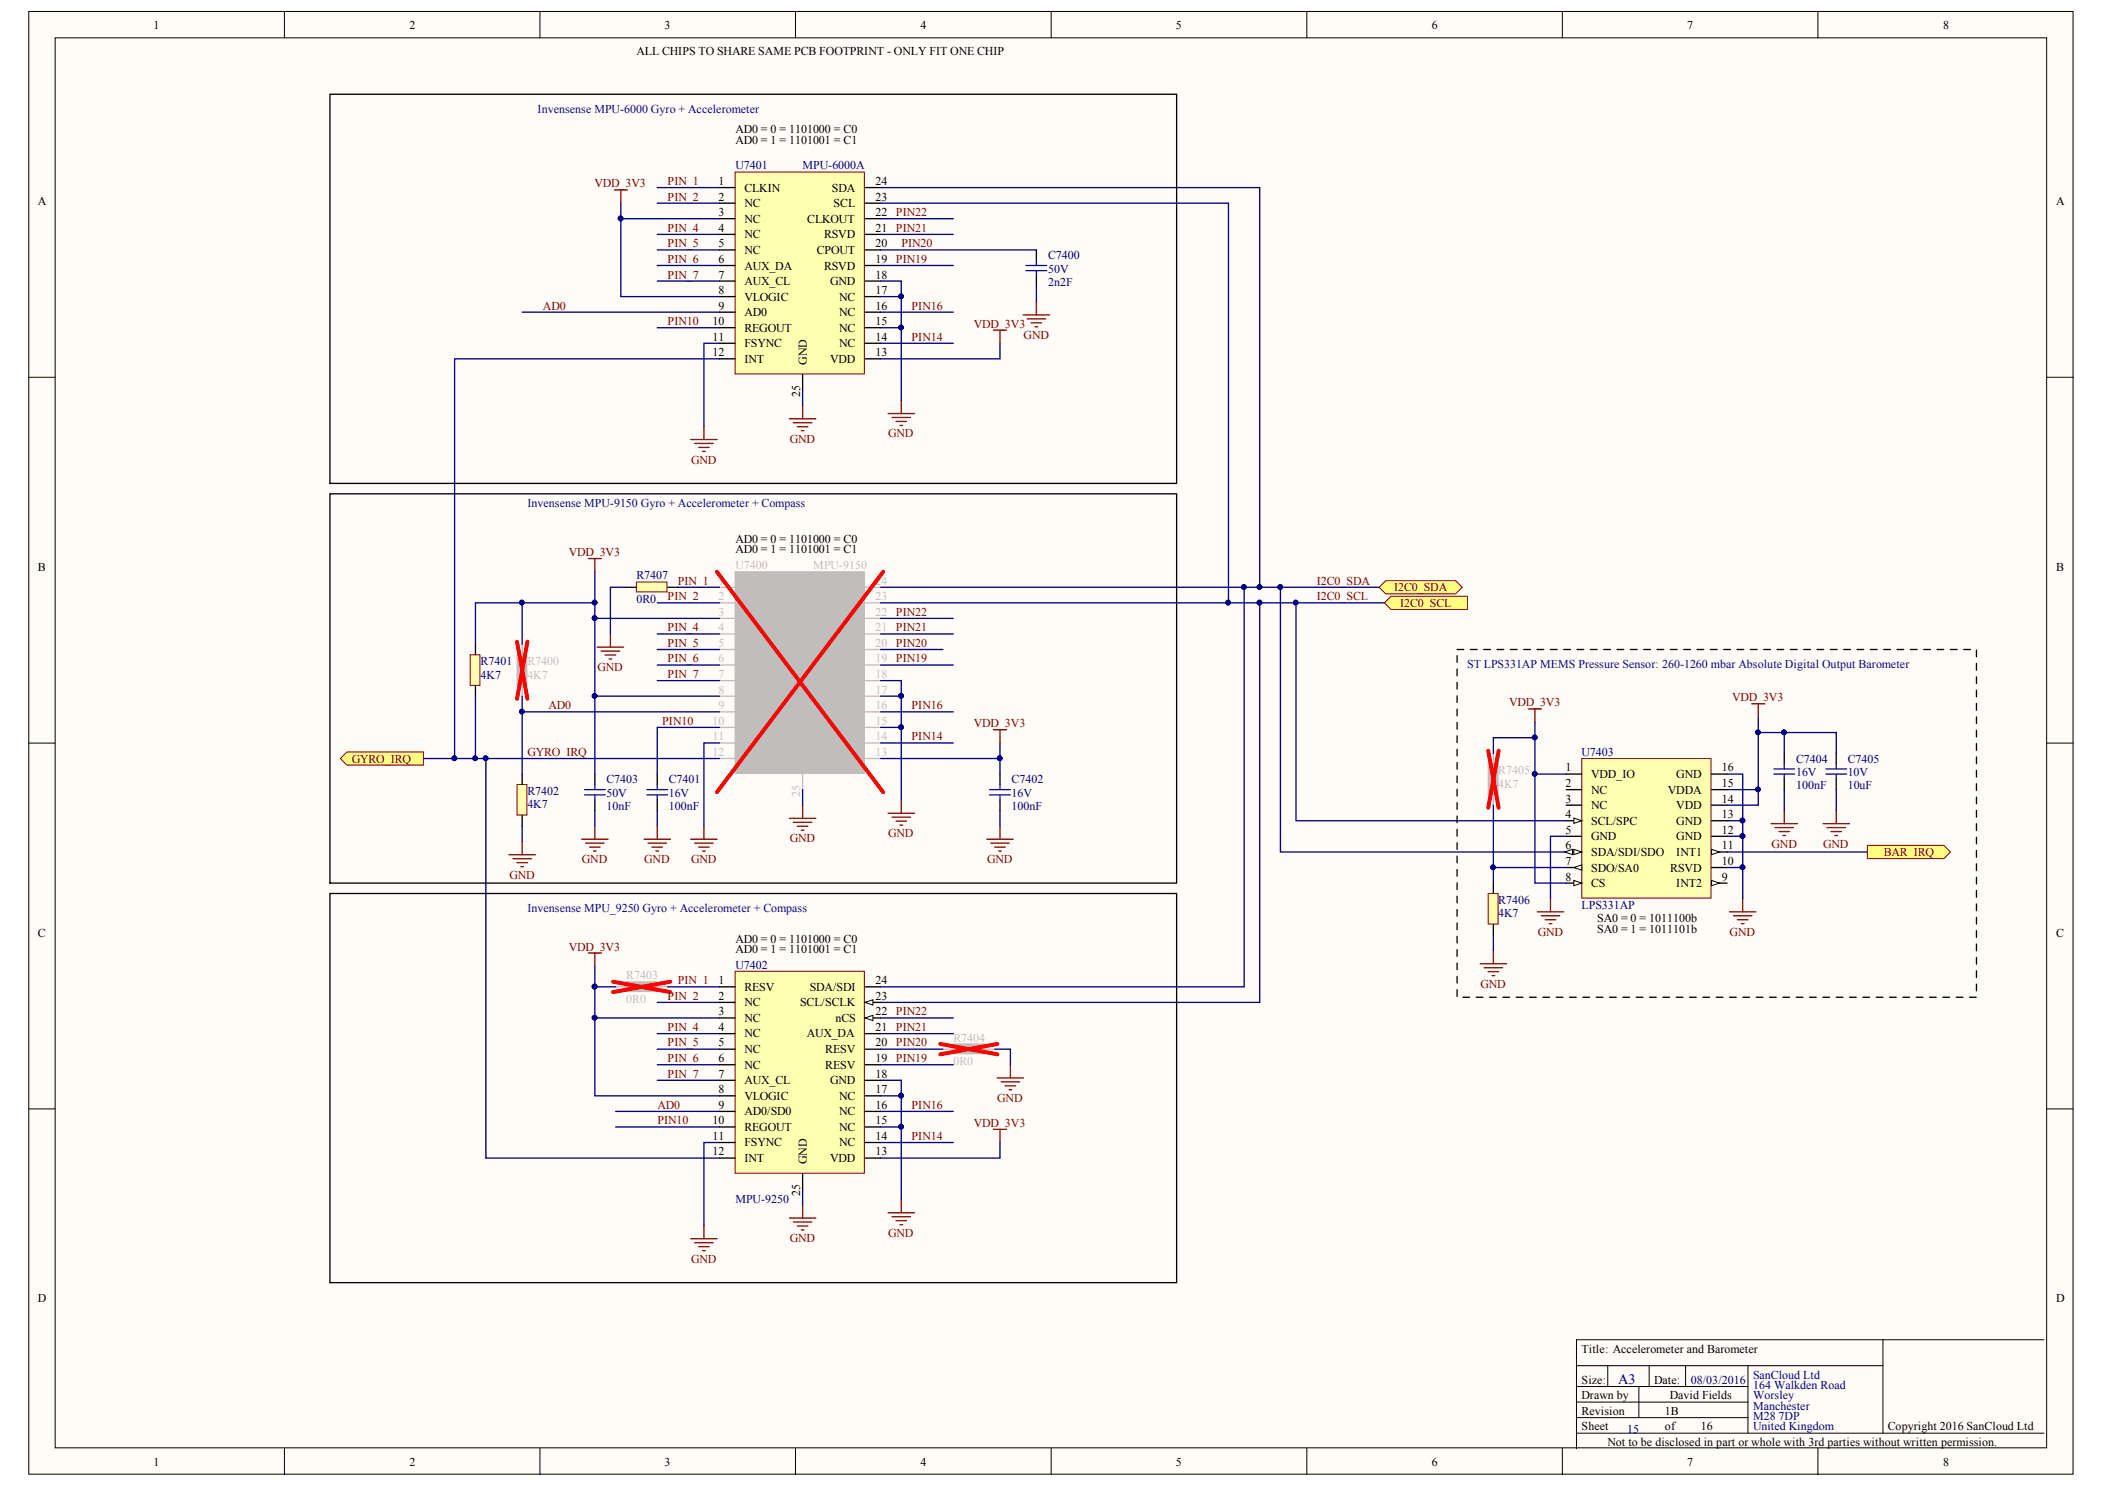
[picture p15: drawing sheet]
<svg xmlns="http://www.w3.org/2000/svg" width="297mm" height="210mm" viewBox="0 0 297 210" stroke-linecap="round" stroke-linejoin="round" font-family="sans-serif">
<defs><g id="words">
<text font-size="2" fill="#000080" x="228.3" y="195.2">A3</text>
<g font-size="1.7">
<text x="21.7" y="4.1">1</text>
<text x="57.8" y="4.1">2</text>
<text x="93.8" y="4.1">3</text>
<text x="129.9" y="4.1">4</text>
<text x="165.9" y="4.1">5</text>
<text x="202" y="4.1">6</text>
<text x="238.1" y="4.1">7</text>
<text x="274.2" y="4.1">8</text>
<text x="89.8" y="7.8">ALL CHIPS TO SHARE SAME PCB FOOTPRINT - ONLY FIT ONE CHIP</text>
<text x="103.8" y="18.8">AD0 = 0 = 1101000 = C0</text>
<text x="103.8" y="20.3">AD0 = 1 = 1101001 = C1</text>
<text x="5.3" y="28.9">A</text>
<text x="101.4" y="26.1">1</text>
<text x="101.4" y="28.3">2</text>
<text x="105" y="27">CLKIN</text>
<text x="105" y="29.2">NC</text>
<text x="117.4" y="27">SDA</text>
<text x="117.6" y="29.2">SCL</text>
<text x="123.6" y="28.3">23</text>
<text x="123.6" y="26.1">24</text>
<text x="290.2" y="28.9">A</text>
<text x="101.4" y="30.5">3</text>
<text x="101.4" y="32.7">4</text>
<text x="101.4" y="34.9">5</text>
<text x="105" y="31.4">NC</text>
<text x="105" y="33.6">NC</text>
<text x="105" y="35.8">NC</text>
<text x="113.9" y="31.4">CLKOUT</text>
<text x="115.3" y="35.8">CPOUT</text>
<text x="116.3" y="33.6">RSVD</text>
<text x="123.6" y="34.9">20</text>
<text x="123.6" y="32.7">21</text>
<text x="123.6" y="30.5">22</text>
<text x="101.4" y="37.1">6</text>
<text x="101.4" y="39.3">7</text>
<text x="101.4" y="41.5">8</text>
<text x="105" y="38">AUX_DA</text>
<text x="105" y="40.2">AUX_CL</text>
<text x="116.3" y="38">RSVD</text>
<text x="117.1" y="40.2">GND</text>
<text x="123.6" y="41.5">17</text>
<text x="123.6" y="39.3">18</text>
<text x="123.6" y="37.1">19</text>
<text x="100.6" y="45.9">10</text>
<text x="101.4" y="43.7">9</text>
<text x="105" y="42.4">VLOGIC</text>
<text x="105" y="44.6">AD0</text>
<text x="105" y="46.8">REGOUT</text>
<text x="118.4" y="46.8">NC</text>
<text x="118.4" y="44.6">NC</text>
<text x="118.4" y="42.4">NC</text>
<text x="123.6" y="45.9">15</text>
<text x="123.6" y="43.7">16</text>
<text x="100.6" y="48.1">11</text>
<text x="100.6" y="50.3">12</text>
<text x="105" y="49">FSYNC</text>
<text x="105" y="51.2">INT</text>
<text x="113.8" y="51.5" transform="rotate(-90 113.8 51.5)">GND</text>
<text x="117.1" y="51.2">VDD</text>
<text x="118.4" y="49">NC</text>
<text x="123.6" y="50.3">13</text>
<text x="123.6" y="48.1">14</text>
<text x="112.9" y="56" transform="rotate(-90 112.9 56)">25</text>
<text x="103.8" y="76.6">AD0 = 0 = 1101000 = C0</text>
<text x="5.3" y="80.5">B</text>
<text x="103.8" y="78.1">AD0 = 1 = 1101001 = C1</text>
<text x="290.2" y="80.5">B</text>
<text x="220.9" y="108.8">1</text>
<text x="220.9" y="111">2</text>
<text x="220.9" y="113.2">3</text>
<text x="224.5" y="109.8">VDD_IO</text>
<text x="224.5" y="112">NC</text>
<text x="235.4" y="112">VDDA</text>
<text x="236.5" y="109.8">GND</text>
<text x="243" y="113.2">14</text>
<text x="243" y="111">15</text>
<text x="243" y="108.8">16</text>
<text x="220.9" y="115.4">4</text>
<text x="220.9" y="117.6">5</text>
<text x="220.9" y="119.8">6</text>
<text x="224.5" y="114.2">NC</text>
<text x="224.5" y="116.3">SCL/SPC</text>
<text x="224.5" y="118.5">GND</text>
<text x="236.5" y="118.5">GND</text>
<text x="236.5" y="116.3">GND</text>
<text x="236.5" y="114.2">VDD</text>
<text x="243" y="119.8">11</text>
<text x="243" y="117.6">12</text>
<text x="243" y="115.4">13</text>
<text x="220.9" y="122">7</text>
<text x="220.9" y="124.2">8</text>
<text x="224.5" y="120.7">SDA/SDI/SDO</text>
<text x="224.5" y="122.9">SDO/SA0</text>
<text x="224.5" y="125.1">CS</text>
<text x="235.7" y="122.9">RSVD</text>
<text x="236.5" y="125.1">INT2</text>
<text x="236.5" y="120.7">INT1</text>
<text x="243" y="124.2">9</text>
<text x="243" y="122">10</text>
<text x="225.4" y="131.6">SA0 = 1 = 1011101b</text>
<text x="225.4" y="130">SA0 = 0 = 1011100b</text>
<text x="5.3" y="132.2">C</text>
<text x="103.8" y="133">AD0 = 0 = 1101000 = C0</text>
<text x="103.8" y="134.4">AD0 = 1 = 1101001 = C1</text>
<text x="290.2" y="132.2">C</text>
<text x="101.4" y="138.8">1</text>
<text x="101.4" y="141">2</text>
<text x="101.4" y="143.2">3</text>
<text x="105" y="139.8">RESV</text>
<text x="105" y="142">NC</text>
<text x="112.9" y="142">SCL/SCLK</text>
<text x="114.3" y="139.8">SDA/SDI</text>
<text x="123.6" y="143.2">22</text>
<text x="123.6" y="141">23</text>
<text x="123.6" y="138.8">24</text>
<text x="101.4" y="145.4">4</text>
<text x="101.4" y="147.6">5</text>
<text x="101.4" y="149.8">6</text>
<text x="105" y="144.1">NC</text>
<text x="105" y="146.3">NC</text>
<text x="105" y="148.5">NC</text>
<text x="113.8" y="146.3">AUX_DA</text>
<text x="116.5" y="148.5">RESV</text>
<text x="117.9" y="144.1">nCS</text>
<text x="123.6" y="149.8">19</text>
<text x="123.6" y="147.6">20</text>
<text x="123.6" y="145.4">21</text>
<text x="101.4" y="152">7</text>
<text x="101.4" y="154.2">8</text>
<text x="105" y="150.7">NC</text>
<text x="105" y="152.9">AUX_CL</text>
<text x="105" y="155.1">VLOGIC</text>
<text x="116.5" y="150.7">RESV</text>
<text x="117.1" y="152.9">GND</text>
<text x="118.4" y="155.1">NC</text>
<text x="123.6" y="154.2">17</text>
<text x="123.6" y="152">18</text>
<text x="100.6" y="158.6">10</text>
<text x="100.6" y="160.8">11</text>
<text x="101.4" y="156.4">9</text>
<text x="105" y="157.3">AD0/SD0</text>
<text x="105" y="159.5">REGOUT</text>
<text x="105" y="161.7">FSYNC</text>
<text x="118.4" y="161.7">NC</text>
<text x="118.4" y="159.5">NC</text>
<text x="118.4" y="157.3">NC</text>
<text x="123.6" y="160.8">14</text>
<text x="123.6" y="158.6">15</text>
<text x="123.6" y="156.4">16</text>
<text x="100.6" y="163">12</text>
<text x="105" y="163.9">INT</text>
<text x="113.8" y="164.3" transform="rotate(-90 113.8 164.3)">GND</text>
<text x="117.1" y="163.9">VDD</text>
<text x="123.6" y="163">13</text>
<text x="112.9" y="168.7" transform="rotate(-90 112.9 168.7)">25</text>
<text x="5.3" y="183.7">D</text>
<text x="290.2" y="183.7">D</text>
<text x="223.2" y="190.8">Title: Accelerometer and Barometer</text>
<text x="223.2" y="195.2">Size:</text>
<text x="223.2" y="197.4">Drawn by</text>
<text x="233.4" y="195.2">Date:</text>
<text x="235.6" y="197.4">David Fields</text>
<text x="223.2" y="201.8">Sheet</text>
<text x="223.2" y="199.6">Revision</text>
<text x="226.8" y="204">Not to be disclosed in part or whole with 3rd parties without written permission.</text>
<text x="234.9" y="201.8">of</text>
<text x="234.9" y="199.6">1B</text>
<text x="240" y="201.8">16</text>
<text x="266.4" y="201.8">Copyright 2016 SanCloud Ltd</text>
<text x="21.7" y="206.8">1</text>
<text x="57.8" y="206.8">2</text>
<text x="93.8" y="206.8">3</text>
<text x="129.9" y="206.8">4</text>
<text x="165.9" y="206.8">5</text>
<text x="202" y="206.8">6</text>
<text x="238.1" y="206.8">7</text>
<text x="274.2" y="206.8">8</text>
</g>
<g font-size="1.7" fill="#11037f">
<text x="75.9" y="15.9">Invensense MPU-6000 Gyro + Accelerometer</text>
<text x="74.4" y="71.5">Invensense MPU-9150 Gyro + Accelerometer + Compass</text>
<text x="207" y="94.2">ST LPS331AP MEMS Pressure Sensor: 260-1260 mbar Absolute Digital Output Barometer</text>
<text x="74.4" y="128.6">Invensense MPU_9250 Gyro + Accelerometer + Compass</text>
</g>
<g font-size="1.7" fill="#000080">
<text x="103.8" y="23.9">U7401</text>
<text x="113.2" y="23.9">MPU-6000A</text>
<text x="147.9" y="38.4">50V</text>
<text x="147.9" y="40.3">2n2F</text>
<text x="147.9" y="36.6">C7400</text>
<text x="89.8" y="81.7">R7407</text>
<text x="89.8" y="85.1">0R0</text>
<text x="67.8" y="95.7">4K7</text>
<text x="67.8" y="93.9">R7401</text>
<text x="223.2" y="106.6">U7403</text>
<text x="253.5" y="107.6">C7404</text>
<text x="260.7" y="107.6">C7405</text>
<text x="74.4" y="114">4K7</text>
<text x="74.4" y="112.1">R7402</text>
<text x="85.6" y="112.4">50V</text>
<text x="85.6" y="110.5">C7403</text>
<text x="94.4" y="112.4">16V</text>
<text x="94.4" y="110.5">C7401</text>
<text x="142.8" y="112.4">16V</text>
<text x="142.8" y="110.5">C7402</text>
<text x="253.5" y="109.4">16V</text>
<text x="253.5" y="111.3">100nF</text>
<text x="260.7" y="109.4">10V</text>
<text x="260.7" y="111.3">10uF</text>
<text x="85.6" y="114.2">10nF</text>
<text x="94.4" y="114.2">100nF</text>
<text x="142.8" y="114.2">100nF</text>
<text x="211.4" y="129.4">4K7</text>
<text x="211.4" y="127.5">R7406</text>
<text x="223.2" y="128.3">LPS331AP</text>
<text x="103.8" y="136.6">U7402</text>
<text x="103.8" y="169.7">MPU-9250</text>
<text x="238.6" y="195.2">08/03/2016</text>
<text x="247.4" y="194.5">SanCloud Ltd</text>
<text x="247.4" y="195.9">164 Walkden Road</text>
<text x="247.4" y="197.4">Worsley</text>
<text x="229.6" y="202.1">15</text>
<text x="247.4" y="201.8">United Kingdom</text>
<text x="247.4" y="198.9">Manchester</text>
<text x="247.4" y="200.3">M28 7DP</text>
</g>
<g font-size="1.7" fill="#800000">
<text x="83.9" y="26.4">VDD_3V3</text>
<text x="94.2" y="26.1">PIN_1</text>
<text x="94.2" y="28.3">PIN_2</text>
<text x="94.2" y="32.7">PIN_4</text>
<text x="94.2" y="34.9">PIN_5</text>
<text x="126.4" y="32.7">PIN21</text>
<text x="126.4" y="30.5">PIN22</text>
<text x="127.2" y="34.9">PIN20</text>
<text x="94.2" y="37.1">PIN_6</text>
<text x="94.2" y="39.3">PIN_7</text>
<text x="126.4" y="37.1">PIN19</text>
<text x="76.6" y="43.7">AD0</text>
<text x="94.2" y="45.9">PIN10</text>
<text x="128.6" y="43.7">PIN16</text>
<text x="137.4" y="46.2">VDD_3V3</text>
<text x="144.4" y="47.8">GND</text>
<text x="128.6" y="48.1">PIN14</text>
<text x="97.5" y="65.4">GND</text>
<text x="111.5" y="62.4">GND</text>
<text x="125.3" y="61.7">GND</text>
<text x="80.3" y="78.4">VDD_3V3</text>
<text x="95.7" y="82.5">PIN_1</text>
<text x="185.8" y="82.5">I2C0_SDA</text>
<text x="196.7" y="83.4">I2C0_SDA</text>
<text x="94.2" y="84.7">PIN_2</text>
<text x="94.2" y="89.1">PIN_4</text>
<text x="126.4" y="89.1">PIN21</text>
<text x="126.4" y="86.9">PIN22</text>
<text x="185.8" y="84.7">I2C0_SCL</text>
<text x="197.6" y="85.6">I2C0_SCL</text>
<text x="84.3" y="94.6">GND</text>
<text x="94.2" y="91.3">PIN_5</text>
<text x="94.2" y="93.5">PIN_6</text>
<text x="94.2" y="95.6">PIN_7</text>
<text x="126.4" y="91.3">PIN20</text>
<text x="126.4" y="93.5">PIN19</text>
<text x="77.4" y="100">AD0</text>
<text x="128.6" y="100">PIN16</text>
<text x="213" y="99.6">VDD_3V3</text>
<text x="244.4" y="98.9">VDD_3V3</text>
<text x="49.6" y="107.6">GYRO_IRQ</text>
<text x="74.4" y="106.6">GYRO_IRQ</text>
<text x="93.5" y="102.2">PIN10</text>
<text x="128.6" y="104.4">PIN14</text>
<text x="137.4" y="102.6">VDD_3V3</text>
<text x="111.5" y="118.8">GND</text>
<text x="125.3" y="118">GND</text>
<text x="250" y="119.6">GND</text>
<text x="257.3" y="119.6">GND</text>
<text x="71.9" y="124">GND</text>
<text x="82.1" y="121.8">GND</text>
<text x="90.9" y="121.8">GND</text>
<text x="97.5" y="121.8">GND</text>
<text x="139.3" y="121.8">GND</text>
<text x="265.8" y="120.7">BAR_IRQ</text>
<text x="217" y="132">GND</text>
<text x="244.1" y="132">GND</text>
<text x="80.3" y="134.1">VDD_3V3</text>
<text x="94.2" y="141">PIN_2</text>
<text x="95.7" y="138.8">PIN_1</text>
<text x="126.4" y="143.2">PIN22</text>
<text x="208.9" y="139.3">GND</text>
<text x="94.2" y="145.4">PIN_4</text>
<text x="94.2" y="147.6">PIN_5</text>
<text x="94.2" y="149.8">PIN_6</text>
<text x="126.4" y="147.6">PIN20</text>
<text x="126.4" y="149.8">PIN19</text>
<text x="126.4" y="145.4">PIN21</text>
<text x="94.2" y="152">PIN_7</text>
<text x="140.7" y="155.4">GND</text>
<text x="92.8" y="156.4">AD0</text>
<text x="92.8" y="158.6">PIN10</text>
<text x="128.6" y="160.8">PIN14</text>
<text x="128.6" y="156.4">PIN16</text>
<text x="137.4" y="158.9">VDD_3V3</text>
<text x="97.5" y="178.1">GND</text>
<text x="111.5" y="175.2">GND</text>
<text x="125.3" y="174.5">GND</text>
</g>
<g font-size="1.7" fill="#bfbebc">
<text x="101.4" y="82.5">1</text>
<text x="103.8" y="80.3">U7400</text>
<text x="114.8" y="80.3">MPU-9150</text>
<text x="123.6" y="82.5">24</text>
<text x="101.4" y="84.7">2</text>
<text x="101.4" y="86.9">3</text>
<text x="101.4" y="89.1">4</text>
<text x="105" y="85.6">RESV</text>
<text x="105" y="87.8">VDD</text>
<text x="105" y="90">RESV</text>
<text x="116.3" y="90">RSVD</text>
<text x="116.5" y="87.8">RESV</text>
<text x="117.6" y="85.6">SCL</text>
<text x="123.6" y="89.1">21</text>
<text x="123.6" y="86.9">22</text>
<text x="123.6" y="84.7">23</text>
<text x="74.4" y="95.7">4K7</text>
<text x="74.4" y="93.9">R7400</text>
<text x="101.4" y="91.3">5</text>
<text x="101.4" y="93.5">6</text>
<text x="101.4" y="95.6">7</text>
<text x="105" y="92.2">RESV</text>
<text x="105" y="94.4">AUX_DA</text>
<text x="115.3" y="92.2">CPOUT</text>
<text x="123.6" y="95.6">18</text>
<text x="123.6" y="93.5">19</text>
<text x="123.6" y="91.3">20</text>
<text x="101.4" y="97.8">8</text>
<text x="101.4" y="100">9</text>
<text x="105" y="98.8">VLOGIC</text>
<text x="116.5" y="101">RESV</text>
<text x="123.6" y="100">16</text>
<text x="123.6" y="97.8">17</text>
<text x="100.6" y="102.2">10</text>
<text x="100.6" y="104.4">11</text>
<text x="100.6" y="106.6">12</text>
<text x="105" y="103.2">REGOUT</text>
<text x="105" y="105.4">FSYNC</text>
<text x="105" y="107.6">INT</text>
<text x="116.5" y="105.4">RESV</text>
<text x="117.1" y="107.6">VDD</text>
<text x="117.1" y="103.2">GND</text>
<text x="123.6" y="106.6">13</text>
<text x="123.6" y="104.4">14</text>
<text x="123.6" y="102.2">15</text>
<text x="112.9" y="112.4" transform="rotate(-90 112.9 112.4)">25</text>
<text x="211.4" y="111.1">4K7</text>
<text x="211.4" y="109.3">R7405</text>
<text x="88.4" y="141.4">0R0</text>
<text x="88.4" y="138.1">R7403</text>
<text x="134.6" y="146.9">R7404</text>
<text x="134.6" y="150.2">0R0</text>
</g>
</g></defs>
<g fill="#fffcf8" stroke="#000" stroke-width=".14">
<path d="M4.1 1.6h288.4v206.4h-288.4z"/>
<path d="M7.8 5.3h281v198.9h-281z"/>
</g>
<g fill="none" stroke="#000" stroke-width=".14">
<path d="M40.1 1.6v3.7M76.2 1.6v3.7M112.3 1.6v3.7M148.3 1.6v3.7M184.4 1.6v3.7M220.5 1.6v3.7M256.5 1.6v3.7M4.1 53.2h3.7M288.9 53.2h3.7M4.1 104.8h3.7M288.9 104.8h3.7M4.1 156.4h3.7"/>
<path d="M288.9 156.4h3.7M222.5 192.7h43.2M222.5 200h24.2M222.5 195.6h24.2M222.5 197.8h24.2M226.9 192.7v2.9M231.3 195.6v4.4M232.7 192.7v2.9M237.9 192.7v2.9M246.7 192.7v9.5M265.7 189h-43.2v15.4M288.4 189h-22.7v13.2"/>
<path d="M40.1 204.3v3.7M76.2 204.3v3.7M112.3 204.3v3.7M148.3 204.3v3.7M184.4 204.3v3.7M220.5 204.3v3.7M222.5 202.2h65.9M256.5 204.3v3.7"/>
</g>
<path d="M103.7 24.3h18.3v28.5h-18.3z" fill="#ffffb0" stroke="#800000" stroke-width=".14"/>
<g fill="none" stroke="#000" stroke-width=".19">
<path d="M46.6 13.3h119.4v54.9h-119.4zM101.5 26.5h2.2M101.5 28.7h2.2M101.5 30.9h2.2M101.5 33.1h2.2M101.5 35.3h2.2M101.5 37.5h2.2M101.5 39.6h2.2M122.1 26.5h2.2M122.1 28.7h2.2M122.1 30.9h2.2M122.1 33.1h2.2"/>
<path d="M122.1 35.3h2.2M122.1 37.5h2.2M122.1 39.6h2.2M101.5 41.8h2.2M101.5 44h2.2M101.5 46.2h2.2M101.5 48.4h2.2M101.5 50.6h2.2M113.3 52.8v2.2M122.1 41.8h2.2M122.1 44h2.2M122.1 46.2h2.2"/>
<path d="M122.1 48.4h2.2M122.1 50.6h2.2"/>
</g>
<g fill="none" stroke="#800000" stroke-width=".19">
<path d="M111.4 59.1h3.7M112 59.6h2.6M113.3 57.2v1.9M125.3 58.3h3.7M125.9 58.9h2.6M126.4 59.5h1.5M127.2 56.5v1.8M97.5 62h3.7M98 62.6h2.6M98.6 63.1h1.5M99.1 63.7h.4M99.3 60.1v1.9"/>
<path d="M112.5 60.2h1.5M113.1 60.8h.3M127 60h.4M111.4 115.4h3.7M112 116h2.6M112.5 116.6h1.5M113.1 117.1h.3M113.3 113.6v1.8M125.3 114.7h3.7M125.9 115.3h2.6M126.4 115.8h1.5M127 116.4h.4"/>
<path d="M127.2 112.9v1.8"/>
</g>
<path d="M48 107l1-.9h10.8v1.8h-10.8z" fill-rule="evenodd" fill="#ffff80" stroke="#800000" stroke-width=".14"/>
<path d="M66.3 92.4h1.4v4.3h-1.4z" fill="#ffffb0" stroke="#800000" stroke-width=".14"/>
<path d="M46.6 69.7h119.4v54.9h-119.4zM67.1 90.9v1.5M67.1 96.8v1.4" fill="none" stroke="#000" stroke-width=".19"/>
<g fill="none" stroke="#800000" stroke-width=".19">
<path d="M82.1 118.4h3.7M82.6 118.9h2.6M83.2 119.5h1.5M83.9 116.5v1.9M90.9 118.4h3.7M91.4 118.9h2.6M92 119.5h1.5M92.7 116.5v1.9M97.5 118.4h3.7M98 118.9h2.6M98.6 119.5h1.5M99.3 116.5v1.9"/>
<path d="M139.2 118.4h3.8M139.8 118.9h2.6M140.4 119.5h1.5M141.1 116.5v1.9M83.8 120.1h.3M92.6 120.1h.3M99.1 120.1h.4M140.9 120.1h.4"/>
</g>
<g fill="#ffff80" stroke="#800000" stroke-width=".14">
<path d="M194.6 82.8l.9-.9h9.9l.9 .9-.9 1h-9.9z" fill-rule="evenodd"/>
<path d="M195.4 85l.9-.9h10.8v1.9h-10.8z" fill-rule="evenodd"/>
</g>
<path d="M73 110.7h1.4v4.3h-1.4z" fill="#ffffb0" stroke="#800000" stroke-width=".14"/>
<path d="M73.7 109.2v1.5M73.7 115.1v1.4M92.7 109.2v1.5M92.7 112.9v1.4M141.1 109.2v1.5M141.1 112.9v1.4M46.6 126h119.4v54.9h-119.4z" fill="none" stroke="#000" stroke-width=".19"/>
<g fill="#bfbebc" stroke="#bfbebc" stroke-width=".14">
<path d="M73 92.4h1.4v4.3h-1.4z"/>
<path d="M103.7 80.6h18.3v28.5h-18.3z"/>
<path d="M134.5 147.3h4.3v1.4h-4.3z"/>
<path d="M88.4 138.5h4.3v1.4h-4.3z"/>
</g>
<g fill="none" stroke="#bfbebc" stroke-width=".19">
<path d="M73.7 90.9v1.5M73.7 96.8v1.4M101.5 82.8h2.2M101.5 85h2.2M101.5 87.2h2.2M101.5 89.4h2.2M101.5 91.6h2.2M101.5 93.8h2.2M101.5 96h2.2M101.5 98.2h2.2M122.1 82.8h2.2M122.1 85h2.2"/>
<path d="M122.1 87.2h2.2M122.1 89.4h2.2M122.1 91.6h2.2M122.1 93.8h2.2M122.1 96h2.2M122.1 98.2h2.2M101.5 100.4h2.2M101.5 102.6h2.2M101.5 104.8h2.2M101.5 107h2.2M113.3 109.2v2.2M122.1 100.4h2.2"/>
<path d="M122.1 102.6h2.2M122.1 104.8h2.2M122.1 107h2.2M86.9 139.2h1.5M92.7 139.2h1.5M133 148h1.5M138.9 148h1.5"/>
</g>
<path d="M73 90.5l1.4 8.1M74.4 90.5l-1.4 8.1M101.2 80.6l23.4 31.2M124.6 80.6l-23.4 31.2M86.5 138.5l8.1 1.5M94.6 138.5l-8.1 1.5M132.7 147.3l8.1 1.4M140.8 147.3l-8.1 1.4" fill="none" stroke="#f00" stroke-width=".56"/>
<g fill="none" stroke="#800000" stroke-width=".19">
<path d="M144.4 44.4h3.7M144.9 45h2.6M145.5 45.5h1.5M146.1 46.1h.3M146.2 42.6v1.8M73.7 118.7v1.9M71.8 120.6h3.7M72.4 121.1h2.6M72.9 121.7h1.5M73.5 122.2h.4M140.7 152.1h3.7M141.3 152.6h2.6"/>
<path d="M141.8 153.2h1.5M142.4 153.7h.4M142.6 150.2v1.9M97.5 174.7h3.7M98 175.3h2.6M98.6 175.9h1.5M99.1 176.4h.4M99.3 172.9v1.8M111.4 171.8h3.7M112 172.4h2.6M112.5 172.9h1.5M113.1 173.5h.3"/>
<path d="M113.3 170v1.8M125.3 171.1h3.7M125.9 171.6h2.6M126.4 172.2h1.5M127 172.8h.4M127.2 169.2v1.9"/>
</g>
<path d="M91.3 111.4h2.9M91.3 112.1h2.9M92.7 110.7v.7M92.7 112.1v.8M139.6 111.4h3M139.6 112.1h3M141.1 110.7v.7M141.1 112.1v.8" fill="none" stroke="#00f" stroke-width=".19"/>
<path d="M223.2 107h18.2v19.7h-18.2z" fill="#ffffb0" stroke="#800000" stroke-width=".14"/>
<path d="M221 109.2h2.2M221 111.4h2.2M221 113.6h2.2M221 115.8h2.2" fill="none" stroke="#000" stroke-width=".19"/>
<path d="M222.1 115.4l1.1 .4-1.1 .3z" fill="#fffcf8"/>
<path d="M222.1 115.4l1.1 .4-1.1 .3z" fill="none" stroke="#000" stroke-width=".14"/>
<path d="M221 118h2.2M221 120.2h2.2" fill="none" stroke="#000" stroke-width=".19"/>
<path d="M222.1 119.8l1.1 .4-1.1 .4z" fill="#fffcf8"/>
<path d="M222.1 119.8l1.1 .4-1.1 .4z" fill="none" stroke="#000" stroke-width=".14"/>
<path d="M220.8 120.2l1.1-.4v.8z" fill="#fffcf8"/>
<path d="M220.8 120.2l1.1-.4v.8z" fill="none" stroke="#000" stroke-width=".14"/>
<path d="M221 122.4h2.2" fill="none" stroke="#000" stroke-width=".19"/>
<path d="M222.1 122.4l1.1-.4v.7z" fill="#fffcf8"/>
<path d="M222.1 122.4l1.1-.4v.7z" fill="none" stroke="#000" stroke-width=".14"/>
<path d="M221 124.6h2.2" fill="none" stroke="#000" stroke-width=".19"/>
<path d="M222.1 124.2l1.1 .4-1.1 .3z" fill="#fffcf8"/>
<path d="M222.1 124.2l1.1 .4-1.1 .3z" fill="none" stroke="#000" stroke-width=".14"/>
<path d="M241.5 124.6h2.2" fill="none" stroke="#000" stroke-width=".19"/>
<path d="M241.5 124.2l1.1 .4-1.1 .3z" fill="#fffcf8"/>
<path d="M241.5 124.2l1.1 .4-1.1 .3z" fill="none" stroke="#000" stroke-width=".14"/>
<path d="M241.5 122.4h2.2M241.5 120.2h2.2" fill="none" stroke="#000" stroke-width=".19"/>
<path d="M241.5 119.8l1.1 .4-1.1 .4z" fill="#fffcf8"/>
<path d="M241.5 119.8l1.1 .4-1.1 .4z" fill="none" stroke="#000" stroke-width=".14"/>
<path d="M241.5 118h2.2M241.5 115.8h2.2M241.5 113.6h2.2M241.5 111.4h2.2M241.5 109.2h2.2" fill="none" stroke="#000" stroke-width=".19"/>
<path d="M216.9 128.6h3.8M217.5 129.2h2.6M218 129.7h1.5M218.6 130.3h.4M218.8 126.8v1.8M244.1 128.6h3.7M244.6 129.2h2.6M245.2 129.7h1.5M245.7 130.3h.4M245.9 126.8v1.8" fill="none" stroke="#800000" stroke-width=".19"/>
<path d="M210 126h1.4v4.4h-1.4z" fill="#ffffb0" stroke="#800000" stroke-width=".14"/>
<path d="M251.8 106.3v1.4M251.8 109.9v1.5M259.1 106.3v1.4M259.1 109.9v1.5M210.7 124.6v1.4M210.7 130.4v1.5" fill="none" stroke="#000" stroke-width=".19"/>
<path d="M210 107.7h1.4v4.4h-1.4z" fill="#bfbebc" stroke="#bfbebc" stroke-width=".14"/>
<path d="M210.7 106.3v1.4M210.7 112.1v1.5" fill="none" stroke="#bfbebc" stroke-width=".19"/>
<path d="M210 105.9l1.5 8.1M211.5 105.9l-1.5 8.1" fill="none" stroke="#f00" stroke-width=".56"/>
<g fill="none" stroke="#800000" stroke-width=".19">
<path d="M249.9 116.2h3.7M250.5 116.7h2.6M251 117.3h1.5M251.6 117.9h.4M251.8 114.3v1.9M257.3 116.2h3.7M257.8 116.7h2.6M258.4 117.3h1.5M258.9 117.9h.4M259.1 114.3v1.9M208.9 136h3.7M209.4 136.5h2.6"/>
<path d="M210 137.1h1.5M210.5 137.6h.4M210.7 134.1v1.9"/>
</g>
<path d="M250.3 108.5h2.9M250.3 109.2h2.9M251.8 107.7v.8M251.8 109.2v.7M257.6 108.5h3M257.6 109.2h3M259.1 107.7v.8M259.1 109.2v.7" fill="none" stroke="#00f" stroke-width=".19"/>
<path d="M205.6 91.6h73.3v49.1h-73.3v-49.1" fill="none" stroke="#000" stroke-width=".19" stroke-dasharray=".9 .9"/>
<path d="M263.5 119.3h10.8l.9 .9-.9 .9h-10.8z" fill-rule="evenodd" fill="#ffff80" stroke="#800000" stroke-width=".14"/>
<path d="M146.2 35.3v1.4M146.2 38.9v1.5M83.9 109.2v1.5M83.9 112.9v1.4" fill="none" stroke="#000" stroke-width=".19"/>
<path d="M144.8 37.5h2.9M144.8 38.2h2.9M146.2 36.7v.8M146.2 38.2v.7M82.5 111.4h2.9M82.5 112.1h2.9M83.9 110.7v.7M83.9 112.1v.8" fill="none" stroke="#00f" stroke-width=".19"/>
<path d="M89.8 82.1h4.3v1.4h-4.3z" fill="#ffffb0" stroke="#800000" stroke-width=".14"/>
<path d="M88.4 82.8h1.4M94.2 82.8h1.5" fill="none" stroke="#000" stroke-width=".19"/>
<g fill="none" stroke="#800000" stroke-width=".19">
<path d="M86.7 26.8h1.8M87.6 26.8v1.9M140.2 46.6h1.8M141.1 46.6v1.8M83 78.8h1.9M83.9 78.8v1.8M84.3 91.3h3.7M84.8 91.8h2.6M85.4 92.4h1.5M85.9 93h.4M86.1 89.4v1.9M247.2 99.3h1.8"/>
<path d="M248.1 99.3v1.8M140.2 102.9h1.8M141.1 102.9v1.9M215.7 100h1.8M216.6 100v1.9M83 134.4h1.9M83.9 134.4v1.9M140.2 159.3h1.8M141.1 159.3v1.9"/>
</g>
<g fill="none" stroke="#000080" stroke-width=".19">
<path d="M87.6 28.7v13.1h13.9M87.6 30.9h13.9M92.7 35.3h8.8M92.7 26.5h8.8M92.7 28.7h8.8M92.7 33.1h8.8M92.7 37.5h8.8M92.7 39.6h8.8M124.3 28.7h49.1v56.3M124.3 26.5h53.5v56.3M124.3 39.6h2.9v16.9M124.3 35.3h21.9"/>
<path d="M124.3 30.9h10.2M124.3 33.1h10.2M124.3 37.5h10.2M73.7 44h27.8M92.7 46.2h8.8M101.5 48.4h-2.2v11.7M101.5 50.6h-37.3v56.4M113.3 55v2.2M124.3 46.2h2.9M124.3 44h10.2M124.3 41.8h2.9M124.3 48.4h10.2"/>
<path d="M141.1 48.4v2.2h-16.8M146.2 40.4v2.2M67.1 98.2v8.8M73.7 85v5.9M73.7 98.2v2.2M83.9 85h-16.8v5.9M83.9 80.6v6.6h17.6M83.9 87.2v11M88.4 82.8h-2.3v6.6M92.7 91.6h8.8M92.7 85h8.8M92.7 89.4h8.8"/>
<path d="M92.7 93.8h8.8M92.7 96h8.8M95.7 82.8h5.8M101.5 98.2h-17.6v11M124.3 96h2.9v2.2h-2.9M124.3 85h71.1M124.3 82.8h70.3M124.3 91.6h8.7M124.3 89.4h10.2M124.3 93.8h10.2M124.3 87.2h10.2M127.2 98.2v4.4h-2.9"/>
<path d="M175.6 82.8v56.4h-51.3M177.8 85v56.4h-53.5M180.7 82.8v37.4h40.3M182.9 85v30.8h38.1M59.8 107h41.7M68.6 107v56.4h32.9M73.7 116.5v2.2M83.9 114.3v2.2M92.7 114.3v2.2M101.5 102.6h-8.8v6.6M101.5 100.4h-27.8v8.8M101.5 104.8h-2.2v11.7"/>
<path d="M113.3 111.4v2.2M124.3 107h16.8M124.3 104.8h10.2M124.3 100.4h10.2M127.2 102.6v10.3M141.1 104.8v4.4M141.1 114.3v2.2M210.7 113.6v8.8M216.6 104.1h-5.9v2.2M216.6 101.9v22.7h4.4M216.6 109.2h4.4M221 118h-2.2v8.8"/>
<path d="M243.7 109.2h2.2v17.6M243.7 115.8h2.2M243.7 118h2.2M248.1 111.4v2.2h-4.4M248.1 103.3h3.7v3M248.1 101.1v10.3h-4.4M251.8 103.3h7.3v3M251.8 111.4v2.9M259.1 111.4v2.9M83.9 139.2v4.4h17.6M83.9 136.3v2.9M83.9 139.2h3"/>
<path d="M94.2 139.2h7.3M210.7 131.9v2.2M221 122.4h-10.3v2.2M243.7 122.4h2.2M243.7 120.2h19.8M83.9 143.6v11h17.6M86.9 159h14.6M86.9 156.8h14.6M92.7 141.4h8.8M92.7 145.8h8.8M92.7 148h8.8M92.7 150.2h8.8"/>
<path d="M92.7 152.4h8.8M124.3 148h8.7M124.3 152.4h2.9v2.2h-2.9M124.3 156.8h10.2M124.3 145.8h10.2M124.3 150.2h10.2M124.3 143.6h10.2M127.2 154.6v4.4h-2.9M127.2 159v10.2M140.4 148h2.2v2.2M101.5 161.2h-2.2v11.7M113.3 167.8v2.2"/>
<path d="M124.3 161.2h10.2M141.1 161.2v2.2h-16.8"/>
</g>
<g fill="#000080" stroke="#000080" stroke-width=".14">
<circle cx="173.3" cy="85" r=".33"/>
<circle cx="177.7" cy="82.8" r=".33"/>
<circle cx="64.1" cy="107" r=".33"/>
<circle cx="73.6" cy="85" r=".33"/>
<circle cx="83.9" cy="85" r=".33"/>
<circle cx="141.1" cy="107" r=".33"/>
<circle cx="73.6" cy="100.4" r=".33"/>
<circle cx="177.7" cy="85" r=".33"/>
<circle cx="175.5" cy="82.8" r=".33"/>
<circle cx="67" cy="107" r=".33"/>
<circle cx="83.9" cy="98.2" r=".33"/>
<circle cx="83.9" cy="87.2" r=".33"/>
<circle cx="127.1" cy="102.6" r=".33"/>
<circle cx="83.9" cy="139.2" r=".33"/>
<circle cx="245.9" cy="115.7" r=".33"/>
<circle cx="245.9" cy="117.9" r=".33"/>
<circle cx="248.1" cy="111.4" r=".33"/>
<circle cx="245.9" cy="122.3" r=".33"/>
<circle cx="216.6" cy="109.2" r=".33"/>
<circle cx="182.8" cy="85" r=".33"/>
<circle cx="180.6" cy="82.8" r=".33"/>
<circle cx="210.7" cy="122.3" r=".33"/>
<circle cx="127.1" cy="98.2" r=".33"/>
<circle cx="216.6" cy="104" r=".33"/>
<circle cx="251.7" cy="103.3" r=".33"/>
<circle cx="248.1" cy="103.3" r=".33"/>
<circle cx="87.6" cy="30.8" r=".33"/>
<circle cx="83.9" cy="143.6" r=".33"/>
<circle cx="127.1" cy="158.9" r=".33"/>
<circle cx="127.1" cy="46.2" r=".33"/>
<circle cx="127.1" cy="41.8" r=".33"/>
<circle cx="68.5" cy="107" r=".33"/>
<circle cx="127.1" cy="154.5" r=".33"/>
</g>
<path d="M103.7 137h18.3v28.5h-18.3z" fill="#ffffb0" stroke="#800000" stroke-width=".14"/>
<g fill="none" stroke="#000" stroke-width=".19">
<path d="M101.5 139.2h2.2M101.5 141.4h2.2M101.5 143.6h2.2M101.5 145.8h2.2M101.5 148h2.2M101.5 150.2h2.2M101.5 152.4h2.2M101.5 154.6h2.2M101.5 156.8h2.2M101.5 159h2.2M122.1 143.6h2.2M122.1 145.8h2.2"/>
<path d="M122.1 148h2.2M122.1 150.2h2.2M122.1 152.4h2.2M122.1 154.6h2.2M122.1 156.8h2.2M122.1 159h2.2M101.5 161.2h2.2M101.5 163.4h2.2M122.1 161.2h2.2M122.1 163.4h2.2"/>
</g>
<path d="M122.1 143.6l1.1-.4v.8z" fill="#fffcf8"/>
<path d="M122.1 143.6l1.1-.4v.8z" fill="none" stroke="#000" stroke-width=".14"/>
<path d="M122.1 141.4h2.2" fill="none" stroke="#000" stroke-width=".19"/>
<path d="M122.1 141.4l1.1-.4v.8z" fill="#fffcf8"/>
<path d="M122.1 141.4l1.1-.4v.8z" fill="none" stroke="#000" stroke-width=".14"/>
<path d="M122.1 139.2h2.2M113.3 165.6v2.2" fill="none" stroke="#000" stroke-width=".19"/>
<use href="#words"/>
</svg>
